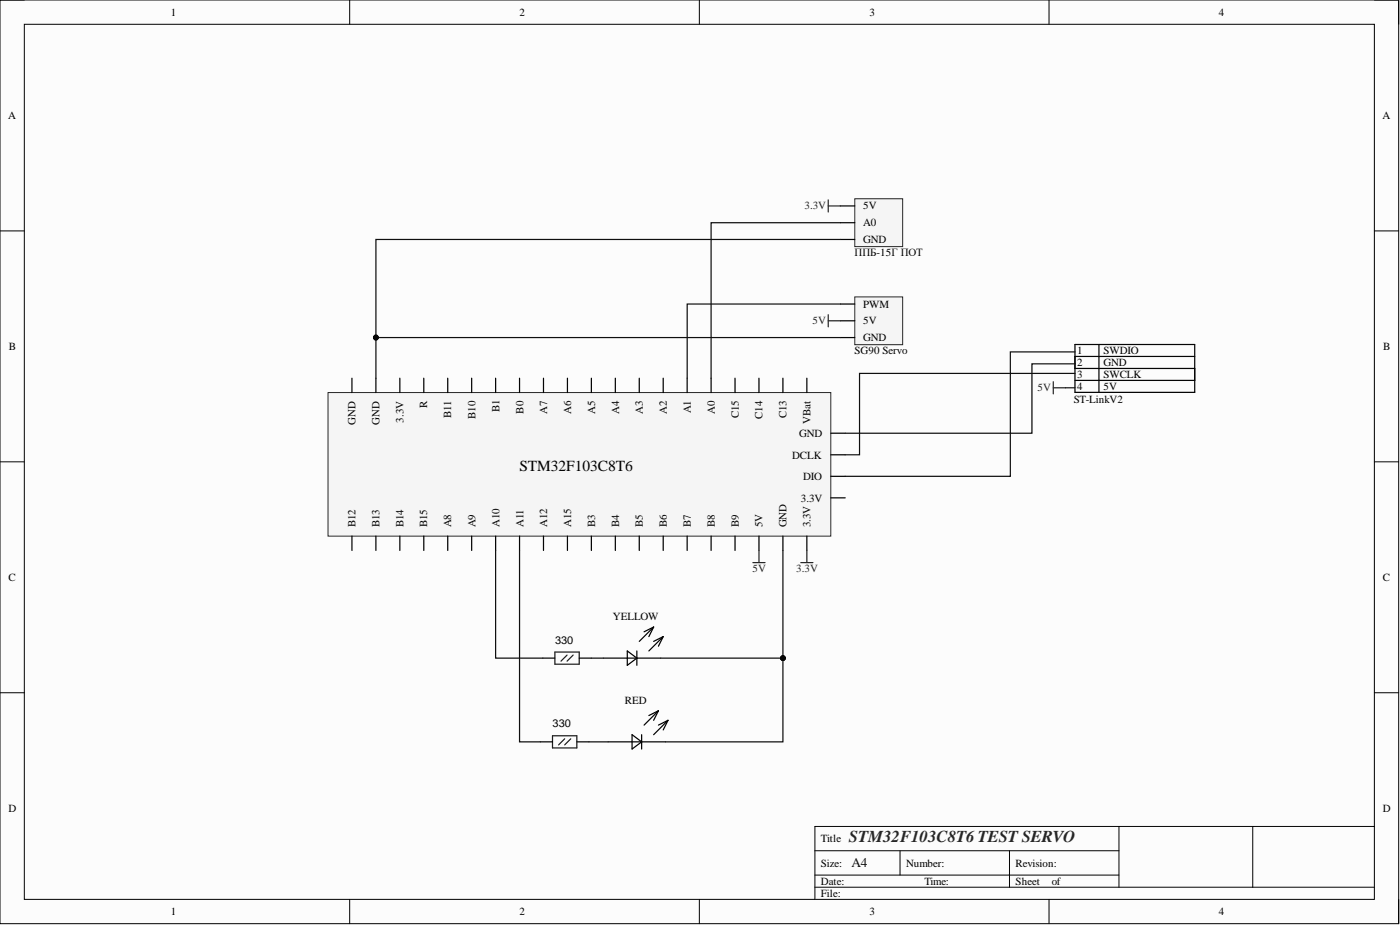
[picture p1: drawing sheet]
<svg xmlns="http://www.w3.org/2000/svg" width="292mm" height="193mm" viewBox="0 0 292 193" stroke-linecap="round" stroke-linejoin="round" font-family="sans-serif">
<defs><g id="words">
<text font-size="3.5" fill="#262626" x="177.1" y="175.7">STM32F103C8T6 TEST SERVO</text>
<text font-size="3.2" x="108.4" y="98.2">STM32F103C8T6</text>
<text font-size="2.8" fill="#0e0e0e" x="177.6" y="180.9">A4</text>
<g font-size="2.3">
<text x="35.6" y="3.3">1</text>
<text x="108.4" y="3.3">2</text>
<text x="181.4" y="3.3">3</text>
<text x="254.3" y="3.3">4</text>
<text x="1.7" y="24.8">A</text>
<text x="288.4" y="24.8">A</text>
<text x="180.1" y="47.2">A0</text>
<text x="180.1" y="43.7">5V</text>
<text x="178.3" y="53.5">ППБ-15Г ПОТ</text>
<text x="180.1" y="50.7">GND</text>
<text x="180.1" y="64.2">PWM</text>
<text x="180.1" y="67.7">5V</text>
<text x="180.1" y="71.2">GND</text>
<text x="1.9" y="73">B</text>
<text x="178.3" y="73.9">SG90 Servo</text>
<text x="224.7" y="73.9">1</text>
<text x="224.7" y="76.4">2</text>
<text x="230.2" y="73.9">SWDIO</text>
<text x="230.2" y="76.4">GND</text>
<text x="288.6" y="73">B</text>
<text x="224.7" y="78.9">3</text>
<text x="224.7" y="81.4">4</text>
<text x="230.2" y="81.4">5V</text>
<text x="230.2" y="78.9">SWCLK</text>
<text x="74.2" y="88.6" transform="rotate(-90 74.2 88.6)">GND</text>
<text x="79.2" y="88.6" transform="rotate(-90 79.2 88.6)">GND</text>
<text x="84.2" y="88.1" transform="rotate(-90 84.2 88.1)">3.3V</text>
<text x="89.2" y="85.2" transform="rotate(-90 89.2 85.2)">R</text>
<text x="94.1" y="87.2" transform="rotate(-90 94.1 87.2)">B11</text>
<text x="99.2" y="87.4" transform="rotate(-90 99.2 87.4)">B10</text>
<text x="104.2" y="86" transform="rotate(-90 104.2 86)">B1</text>
<text x="109.2" y="86.3" transform="rotate(-90 109.2 86.3)">B0</text>
<text x="114.2" y="86.4" transform="rotate(-90 114.2 86.4)">A7</text>
<text x="119.2" y="86.4" transform="rotate(-90 119.2 86.4)">A6</text>
<text x="124.2" y="86.3" transform="rotate(-90 124.2 86.3)">A5</text>
<text x="129.2" y="86.4" transform="rotate(-90 129.2 86.4)">A4</text>
<text x="134.2" y="86.3" transform="rotate(-90 134.2 86.3)">A3</text>
<text x="139.1" y="86.4" transform="rotate(-90 139.1 86.4)">A2</text>
<text x="144.1" y="86.2" transform="rotate(-90 144.1 86.2)">A1</text>
<text x="149.1" y="86.4" transform="rotate(-90 149.1 86.4)">A0</text>
<text x="154.1" y="87.3" transform="rotate(-90 154.1 87.3)">C15</text>
<text x="159.1" y="87.4" transform="rotate(-90 159.1 87.4)">C14</text>
<text x="164.1" y="87.3" transform="rotate(-90 164.1 87.3)">C13</text>
<text x="169.1" y="88.5" transform="rotate(-90 169.1 88.5)">VBat</text>
<text x="224.1" y="84.2">ST-LinkV2</text>
<text x="165.3" y="95.7">DCLK</text>
<text x="166.7" y="91.2">GND</text>
<text x="167.6" y="100.1">DIO</text>
<text x="167.1" y="104.6">3.3V</text>
<text x="74.2" y="110" transform="rotate(-90 74.2 110)">B12</text>
<text x="79.2" y="110" transform="rotate(-90 79.2 110)">B13</text>
<text x="84.2" y="110" transform="rotate(-90 84.2 110)">B14</text>
<text x="89.2" y="110" transform="rotate(-90 89.2 110)">B15</text>
<text x="94.1" y="110" transform="rotate(-90 94.1 110)">A8</text>
<text x="99.2" y="110" transform="rotate(-90 99.2 110)">A9</text>
<text x="104.2" y="110" transform="rotate(-90 104.2 110)">A10</text>
<text x="109.2" y="110" transform="rotate(-90 109.2 110)">A11</text>
<text x="114.2" y="110" transform="rotate(-90 114.2 110)">A12</text>
<text x="119.2" y="110" transform="rotate(-90 119.2 110)">A15</text>
<text x="124.2" y="110" transform="rotate(-90 124.2 110)">B3</text>
<text x="129.2" y="110" transform="rotate(-90 129.2 110)">B4</text>
<text x="134.2" y="110" transform="rotate(-90 134.2 110)">B5</text>
<text x="139.1" y="110" transform="rotate(-90 139.1 110)">B6</text>
<text x="144.1" y="110" transform="rotate(-90 144.1 110)">B7</text>
<text x="149.1" y="110" transform="rotate(-90 149.1 110)">B8</text>
<text x="154.1" y="110" transform="rotate(-90 154.1 110)">B9</text>
<text x="159.1" y="110" transform="rotate(-90 159.1 110)">5V</text>
<text x="164.1" y="110" transform="rotate(-90 164.1 110)">GND</text>
<text x="169.1" y="110" transform="rotate(-90 169.1 110)">3.3V</text>
<text x="1.8" y="121.2">C</text>
<text x="288.5" y="121.2">C</text>
<text x="127.9" y="129.3">YELLOW</text>
<text x="115.8" y="134.3">330</text>
<text x="130.3" y="146.8">RED</text>
<text x="115.3" y="151.7">330</text>
<text x="1.8" y="169.4">D</text>
<text x="288.5" y="169.4">D</text>
<text x="171.3" y="175.7">Title</text>
<text x="171.3" y="180.8">Size:</text>
<text x="171.3" y="184.6">Date:</text>
<text x="189.1" y="180.8">Number:</text>
<text x="192.9" y="184.6">Time:</text>
<text x="211.9" y="180.8">Revision:</text>
<text x="211.9" y="184.6">Sheet</text>
<text x="219.4" y="184.6">of</text>
<text x="35.6" y="190.9">1</text>
<text x="108.4" y="190.9">2</text>
<text x="171.3" y="187.1">File:</text>
<text x="181.4" y="190.9">3</text>
<text x="254.3" y="190.9">4</text>
</g>
<g font-size="2.3" fill="#262626">
<text x="167.8" y="43.7">3.3V</text>
<text x="169.5" y="67.7">5V</text>
<text x="216.5" y="81.6">5V</text>
<text x="157" y="119.4">5V</text>
<text x="166.1" y="119.4">3.3V</text>
</g>
</g></defs>
<path d="M0 0h291.8v192.7h-291.8z" fill-rule="evenodd" fill="#fcfcfc"/>
<path d="M0 0h291.8v192.7h-291.8z" fill="none" stroke="#000" stroke-width=".21"/>
<path d="M5.1 5.1h281.7v182.5h-281.7z" fill-rule="evenodd" fill="#fcfcfc"/>
<g fill="none" stroke="#000" stroke-width=".21">
<path d="M0 0h5.1M73 0v5.1M145.9 0v5.1M218.9 0v5.1M286.8 0h5v5.1M5.1 5.1h281.7v182.5h-281.7zM0 48.2h5.1M286.8 48.2h5M0 96.3h5.1M286.8 96.3h5M0 144.5h5.1M286.8 144.5h5"/>
<path d="M170 177.5h63.5M187.8 177.5v5.1M210.6 177.5v7.6M233.5 172.4v12.7M261.4 172.4v12.7M286.8 172.4h-116.8v15.2M73 187.6v5.1M145.9 187.6v5.1M170 185.1h116.8M170 182.6h63.5M218.9 187.6v5.1M291.8 187.6v5.1"/>
</g>
<path d="M68.4 81.9h104.9v29.9h-104.9z" fill-rule="evenodd" fill="#f5f5f5"/>
<path d="M68.4 81.9h104.9v29.9h-104.9z" fill="none" stroke="#262626" stroke-width=".21"/>
<g fill="none" stroke="#000" stroke-width=".25">
<path d="M73.4 78.9v3M78.4 78.9v3M83.4 78.9v3M88.4 78.9v3M93.4 78.9v3M98.4 78.9v3M103.4 78.9v3M108.4 78.9v3M113.4 78.9v3M118.4 78.9v3M123.4 78.9v3M128.4 78.9v3"/>
<path d="M133.4 78.9v3M138.4 78.9v3M143.4 78.9v3M148.4 78.9v3M153.4 78.9v3M158.4 78.9v3M163.3 78.9v3M168.3 78.9v3M173.3 90.4h3M173.3 94.9h3M173.3 99.4h3M73.4 111.8v3"/>
<path d="M78.4 111.8v3M83.4 111.8v3M88.4 111.8v3M93.4 111.8v3M98.4 111.8v3M103.4 111.8v3M108.4 111.8v3M113.4 111.8v3M118.4 111.8v3M123.4 111.8v3M128.4 111.8v3M133.4 111.8v3"/>
<path d="M138.4 111.8v3M143.4 111.8v3M148.4 111.8v3M153.4 111.8v3M158.4 111.8v3M163.3 111.8v3M168.3 111.8v3M173.3 103.9h3"/>
</g>
<path d="M178.3 41.5h10v9.9h-10z" fill-rule="evenodd" fill="#f5f5f5"/>
<path d="M178.3 41.5h10v9.9h-10z" fill="none" stroke="#262626" stroke-width=".21"/>
<path d="M175.3 50h3M175.3 46.5h3M175.3 43h3" fill="none" stroke="#000" stroke-width=".25"/>
<path d="M172.8 43h2.5M172.8 41.7v2.5M157.1 117.4h2.5M158.4 114.8v2.6" fill="none" stroke="#262626" stroke-width=".25"/>
<path d="M178.3 61.9h10v10h-10z" fill-rule="evenodd" fill="#f5f5f5"/>
<path d="M178.3 61.9h10v10h-10z" fill="none" stroke="#262626" stroke-width=".21"/>
<g fill="none" stroke="#000" stroke-width=".25">
<path d="M175.3 66.9h3M175.3 63.4h3M175.3 70.4h3M224.3 71.9h25v10h-25zM224.3 79.4h25M224.3 74.4h25M224.3 76.9h25M229.3 71.9v10M113.2 137.3h2.6M120.8 137.3h2.6M125.9 137.3h12M130.9 135.8l2 1.5-2 1.5z"/>
<path d="M132.9 135.8v3M136.4 130.8l-3 3M136.4 130.8l-2 1M136.4 130.8l-1 2M138.4 132.8l-3 3M138.4 132.8l-2 1M138.4 132.8l-1 2M112.7 154.8h2.6M120.4 154.8h2.5M126.9 154.8h12M131.9 153.3l2 1.5-2 1.5zM133.9 153.3v3"/>
<path d="M137.4 148.3l-3 3M137.4 148.3l-2 1M137.4 148.3l-1 2M139.4 150.3l-3 3M139.4 150.3l-2 1M139.4 150.3l-1 2"/>
</g>
<path d="M172.8 66.9h2.5M172.8 65.7v2.5M219.8 79.6v2.6M219.8 80.9h2.5M167.1 117.4h2.5M168.3 114.8v2.6" fill="none" stroke="#262626" stroke-width=".25"/>
<path d="M115.8 136h5v2.6h-5zM118.3 136.7l-1.3 1.2M119.6 136.7l-1.3 1.2M115.3 153.5h5.1v2.5h-5.1zM117.8 154.1l-1.3 1.3M119.1 154.1l-1.3 1.3" fill="none" stroke="#1c1c1c" stroke-width=".25"/>
<g fill="none" stroke="#0e0e0e" stroke-width=".25">
<path d="M175.3 50h-96.9v20.4M175.3 46.5h-26.9v32.4M175.3 70.4h-96.9v8.5M175.3 63.4h-31.9v15.5M224.3 77.9h-45v17h-3M224.3 75.9h-9v14.5h-39M224.3 73.4h-13.5v26h-34.5M222.3 80.9h2M103.4 114.8v22.5h9.8M108.4 114.8v40h4.3M163.3 114.8v40h-24.4M123.4 137.3h2.5"/>
<path d="M137.9 137.3h25.4M122.9 154.8h4"/>
</g>
<g fill="#000">
<circle cx="78.4" cy="70.4" r=".51"/>
<circle cx="163.3" cy="137.3" r=".51"/>
</g>
<g fill="none" stroke="#000" stroke-width=".21">
<circle cx="78.4" cy="70.4" r=".51"/>
<circle cx="163.3" cy="137.3" r=".51"/>
</g>
<use href="#words"/>
</svg>
